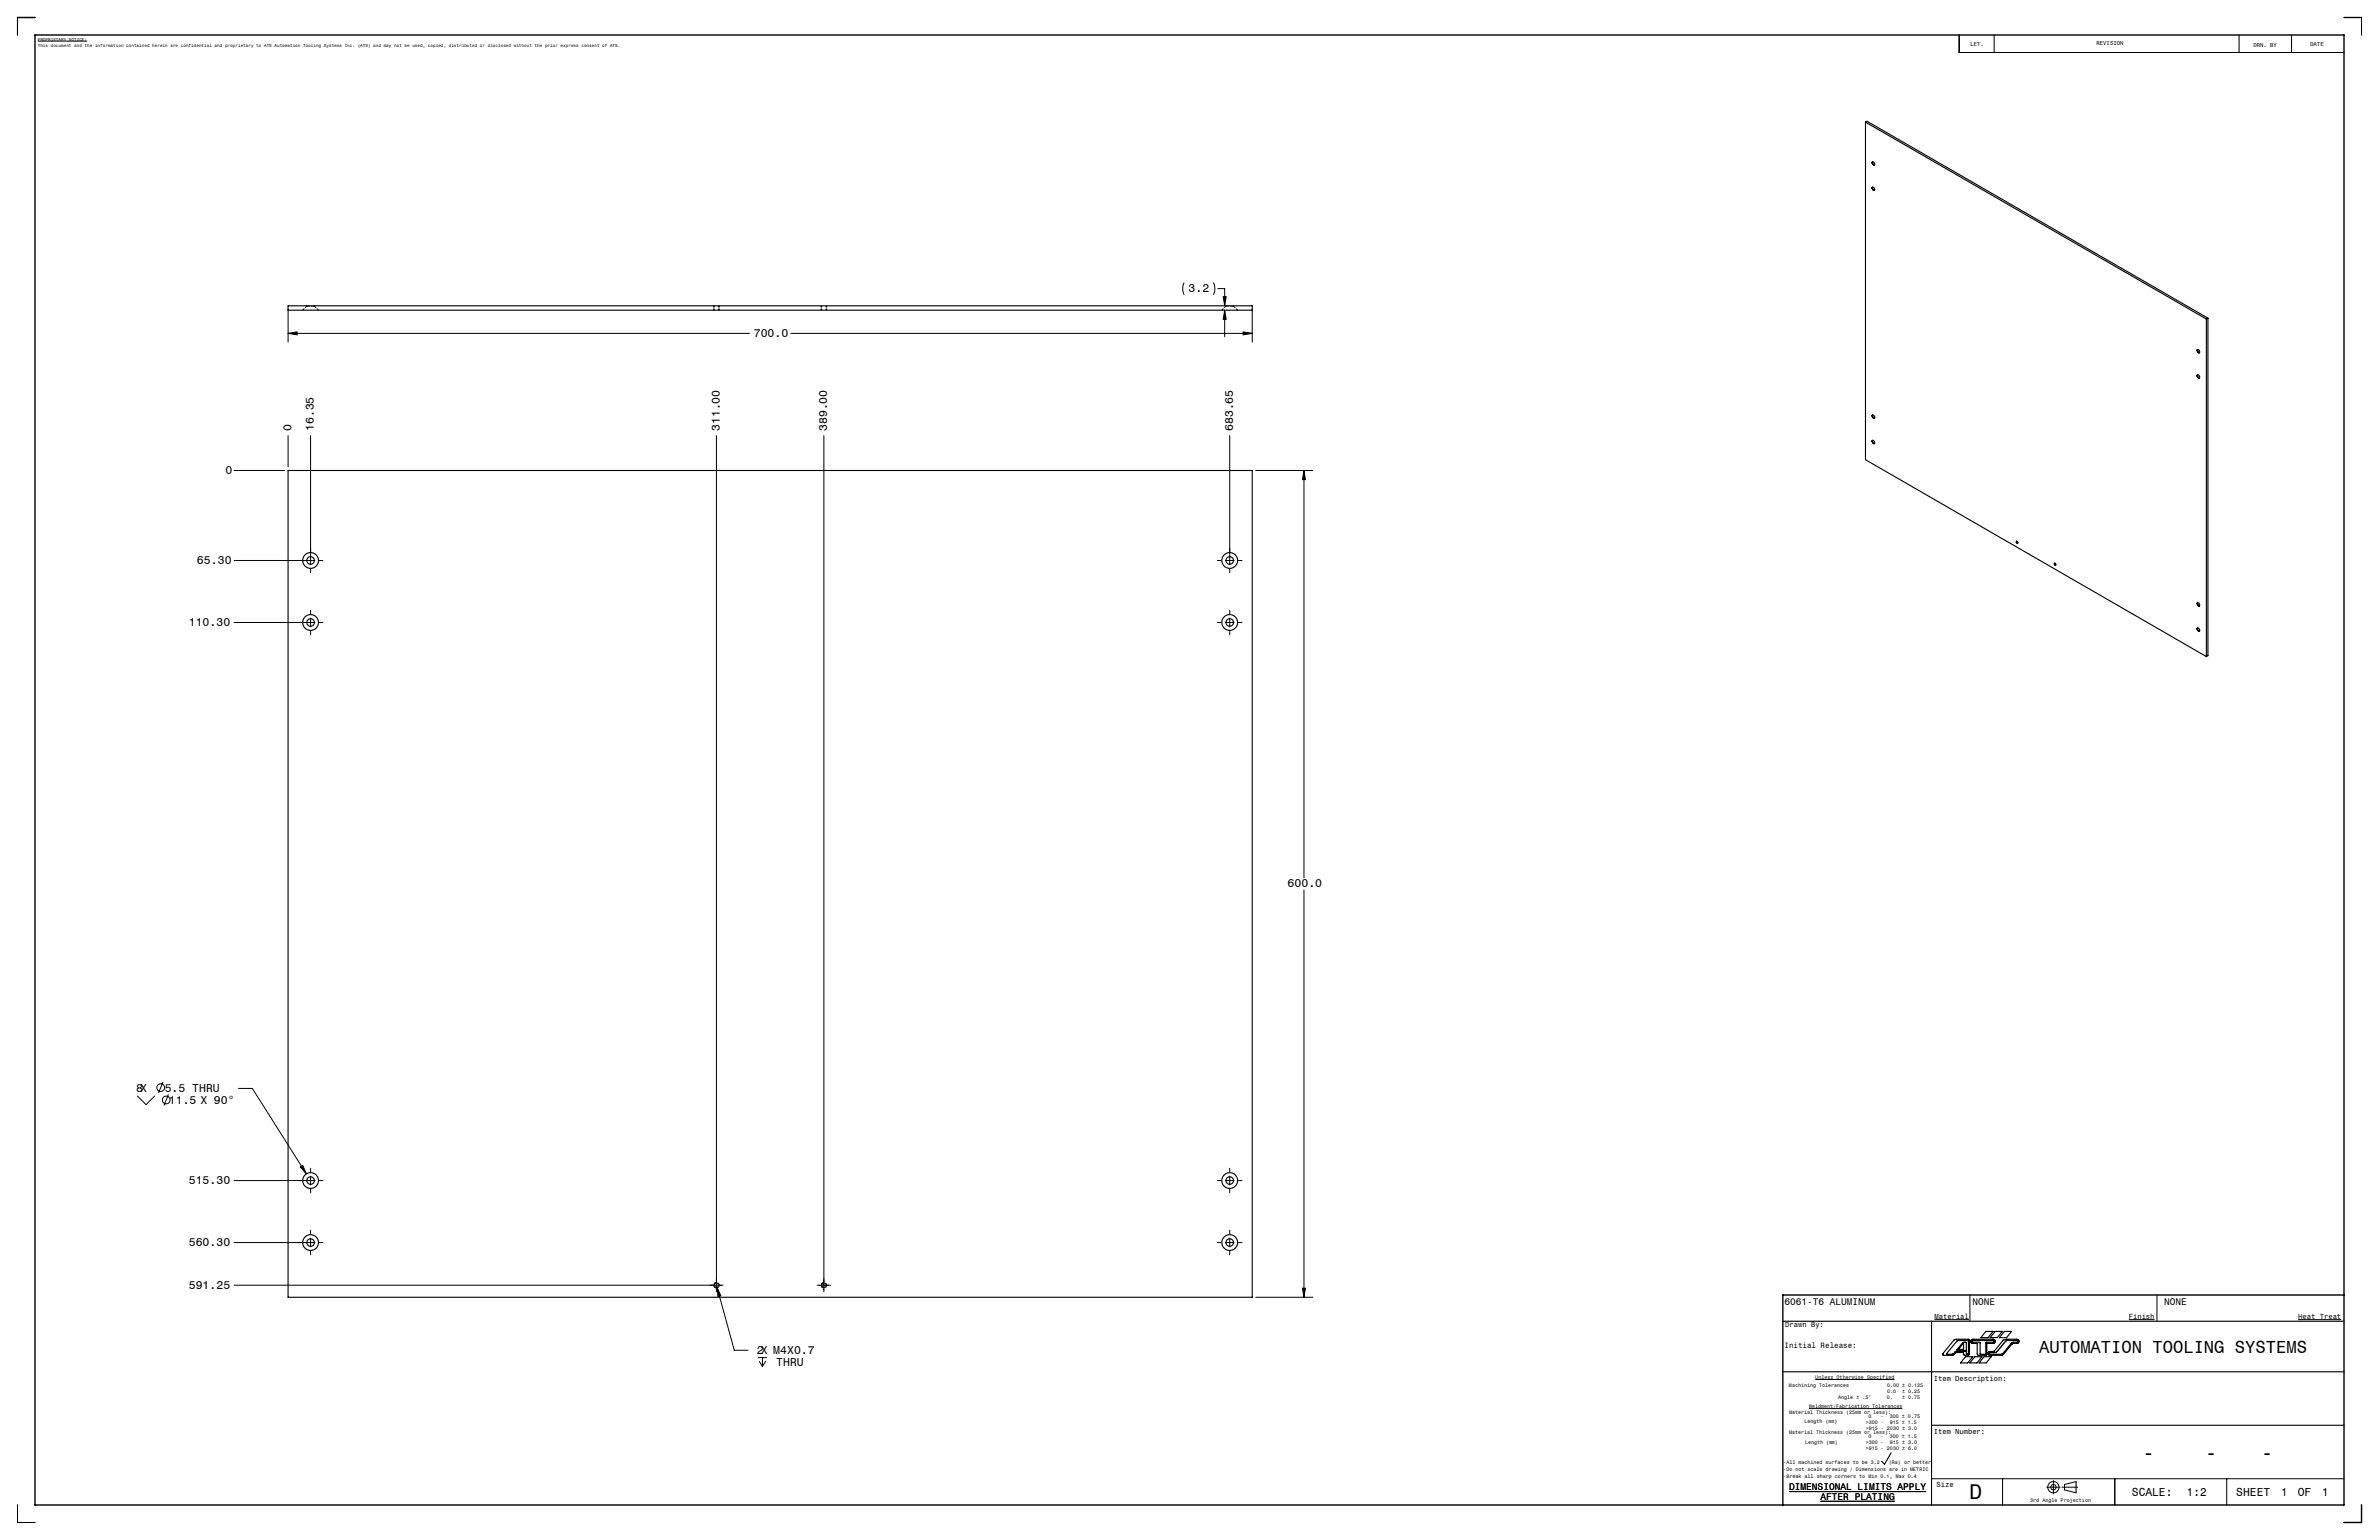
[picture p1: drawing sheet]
<svg xmlns="http://www.w3.org/2000/svg" width="864mm" height="559mm" viewBox="0 0 864 559" stroke-linecap="round" stroke-linejoin="round" font-family="sans-serif">
<defs><g id="words">
<g font-size="7.8">
<text x="777.6" y="529.7">-</text>
<text x="800.4" y="529.7">-</text>
<text x="820.8" y="529.7">-</text>
<text x="715" y="544.1">D</text>
</g>
<text font-size="6.3" x="740.2" y="490.9">AUTOMATION TOOLING SYSTEMS</text>
<g font-size="4.2">
<text x="431.5" y="106">3.2</text>
<text x="273.6" y="122.2">700.0</text>
<text x="105.8" y="156.5" transform="rotate(-90 105.8 156.5)">0</text>
<text x="114" y="156.5" transform="rotate(-90 114 156.5)">16.35</text>
<text x="261.3" y="156.5" transform="rotate(-90 261.3 156.5)">311.00</text>
<text x="300.3" y="156.5" transform="rotate(-90 300.3 156.5)">389.00</text>
<text x="447.6" y="156.5" transform="rotate(-90 447.6 156.5)">683.65</text>
<text x="81.9" y="172">0</text>
<text x="71.5" y="204.6">65.30</text>
<text x="68.5" y="227.1">110.30</text>
<text x="467.4" y="322">600.0</text>
<text x="49.4" y="396.2">8X</text>
<text x="59.8" y="396.2">5.5 THRU</text>
<text x="61.3" y="400.6">11.5 X 90°</text>
<text x="68.5" y="429.6">515.30</text>
<text x="68.5" y="452.1">560.30</text>
<text x="68.5" y="467.6">591.25</text>
<text x="274.7" y="491.2">2X M4X0.7</text>
<text x="281.8" y="495.6">THRU</text>
<text x="773.9" y="542.7">SCALE:</text>
<text x="793.9" y="542.7">1:2</text>
<text x="811.8" y="542.7">SHEET</text>
<text x="828.1" y="542.7">1</text>
<text x="834.1" y="542.7">OF</text>
<text x="842.9" y="542.7">1</text>
</g>
<g font-size="3.5">
<text x="647.8" y="473.5">6061-T6 ALUMINUM</text>
<text x="716" y="473.5">NONE</text>
<text x="785.7" y="473.5">NONE</text>
<text x="649.5" y="540.8">DIMENSIONAL LIMITS APPLY</text>
<text x="660.8" y="544.3">AFTER PLATING</text>
</g>
<text font-size="2.8" x="647.8" y="489.1">Initial Release:</text>
<g font-size="2.7">
<text x="702.2" y="478.5">Material</text>
<text x="772.8" y="478.5">Finish</text>
<text x="834.2" y="478.5">Heat Treat</text>
<text x="648.1" y="481.6">Drawn By:</text>
<text x="702" y="500.9">Item Description:</text>
<text x="702" y="520.5">Item Number:</text>
<text x="702.9" y="539.5">Size</text>
</g>
<g font-size="2.1">
<text x="715.4" y="16.6">LET.</text>
<text x="761.1" y="16.5">REVISION</text>
<text x="818" y="17">DRN. BY</text>
<text x="838.6" y="16.8">DATE</text>
</g>
<g font-size="1.9">
<text x="649.4" y="503.3">Machining Tolerances</text>
<text x="659" y="500.3">Unless Otherwise Specified</text>
<text x="685.1" y="503.3">0.00 ± 0.125</text>
<text x="667.3" y="507.7">Angle ± .5°</text>
<text x="685" y="507.8">0.</text>
<text x="685" y="505.6">0.0</text>
<text x="690.5" y="507.8">± 0.75</text>
<text x="690.5" y="505.6">± 0.25</text>
<text x="649.4" y="513">Material Thickness (25mm or less):</text>
<text x="656.7" y="510.9">Weldment/Fabrication Tolerances</text>
<text x="678.3" y="514.5">0</text>
<text x="682.7" y="514.5">-</text>
<text x="686" y="514.5">300 ± 0.75</text>
<text x="649.4" y="520.5">Material Thickness (25mm or less):</text>
<text x="655.1" y="516.3">Length (mm)</text>
<text x="677.3" y="516.8">&gt;300 -</text>
<text x="677.3" y="518.9">&gt;915 - 2030 ± 3.0</text>
<text x="678.3" y="521.9">0</text>
<text x="682.7" y="521.9">-</text>
<text x="686" y="521.9">300 ± 1.5</text>
<text x="686" y="516.8">915 ± 1.5</text>
<text x="655.3" y="524.1">Length (mm)</text>
<text x="677.3" y="524">&gt;300 -</text>
<text x="677.3" y="526.1">&gt;915 - 2030 ± 6.0</text>
<text x="686.1" y="524">915 ± 3.0</text>
<text x="647.4" y="531.3">-All machined surfaces to be 3.2</text>
<text x="647.4" y="533.7">-Do not scale drawing / Dimensions are in METRIC</text>
<text x="685.7" y="531.3">(Ra) or better</text>
<text x="647.4" y="536.2">-Break all sharp corners to Min 0.1, Max 0.4</text>
<text x="737" y="545">3rd Angle Projection</text>
</g>
<g font-size="1.6">
<text x="13.7" y="14.7">PROPRIETARY NOTICE:</text>
<text x="13.7" y="16.9">This document and the information contained herein are confidential and proprietary to ATS Automation Tooling Systems Inc. (ATS) and may not be used, copied, distributed or disclosed without the prior express consent of ATS.</text>
</g>
</g></defs>
<g fill="none" stroke="#000" stroke-width=".36">
<path d="M12.7 6.4h-6.3v6.3M13.7 14.9h18M711.2 12.7v6.3h139.7M723.9 12.7v6.3M812.8 12.7v6.3M831.9 12.7v6.3M850.9 6.4h6.4v6.3M104.6 112.2v11.9M429.9 102.5l-.6 2.2 .6 2.3M440.5 102.5l.5 2.2-.5 2.3M442.1 104.7h2.5v6.3M444 107.7h1.1l-.5 3.3z"/>
<path d="M444.6 112.6v9.6M444.6 112.6l.5 3.3h-1.1zM454.6 112.2v11.9M104.6 121l3.3-.6v1.1zM104.6 121h167.4M287.1 121h167.5M451.3 120.4l3.3 .6-3.3 .5zM104.6 158.1v11.4M112.7 158.1v46.9M260.1 158.1v310.7M299.1 158.1v310.7M446.4 158.1v46.9"/>
<path d="M85 170.7h18.3M455.8 170.7h20.7M473.4 170.7l.5 3.3h-1.1zM473.4 170.7v147.8M112.7 206.5v1.3M114.3 203.4h-29.3M115.9 203.4h1.3M441.9 203.4h1.3M444.8 203.4h3.2M446.4 206.5v1.3M449.6 203.4h1.3M112.7 221.4v1.3"/>
<path d="M112.7 224.3v3.2M112.7 229v1.3M114.3 225.9h-29.3M115.9 225.9h1.3M441.9 225.9h1.3M444.8 225.9h3.2M446.4 221.4v1.3M446.4 224.3v3.2M446.4 229v1.3M449.6 225.9h1.3M473.4 323v147.7M49.8 397.6l3.2 3.2 3.2-3.2"/>
<path d="M59.1 392.6l-1.6 4.1M61.1 397.1l-1.6 4M86.6 394.9h5l19.6 31M109 423.4l.9-.5 1.3 3zM112.7 423.9v1.3M112.7 426.8v3.2M112.7 431.5v1.3M114.3 428.4h-29.3M115.9 428.4h1.3M441.9 428.4h1.3M444.8 428.4h3.2M446.4 423.9v1.3"/>
<path d="M446.4 426.8v3.2M446.4 431.5v1.3M449.6 428.4h1.3M85 450.9h29.3M112.7 446.4v1.3M112.7 449.3v3.2M112.7 454v1.3M115.9 450.9h1.3M441.9 450.9h1.3M444.8 450.9h3.2M446.4 446.4v1.3M446.4 449.3v3.2"/>
<path d="M446.4 454v1.3M449.6 450.9h1.3M260.3 467.1l1.4 3.1-1.1 .3zM260.3 467.1l6.3 22.8h5M262.5 466.3h-177.5M296.7 466.3h4.8M455.8 470.7h20.7M472.8 467.4h1.1l-.5 3.3zM702.2 478.8h12.5M715.1 469.9v9.5M772.8 478.8h9.3M783 469.9v9.5"/>
<path d="M834.2 478.8h15.7M275.2 492.6h3.2M275.6 493.9l1.2 1.9M276.8 492.6v3.2M278 493.9l-1.2 1.9M656.7 511.1h33.9M659 500.6h28.7M701.2 536.6h149.7M727 536.6v9.5M743 539.6h4.8M745.4 537.2v4.8M748.5 539.6h5.7"/>
<path d="M753.6 537.6l-4.2 1.1v1.9l4.2 1.1M767.7 536.6v9.5M808.3 536.6v9.5M6.4 546.1v6.3h6.3M857.3 546.1v6.3h-6.4"/>
<circle cx="58.3" cy="394.6" r="1.4"/>
<circle cx="60.3" cy="399.1" r="1.4"/>
<circle cx="745.4" cy="539.6" r="2.04"/>
<circle cx="745.4" cy="539.6" r=".98"/>
</g>
<path d="M649.5 541.2h49.7M660.8 544.8h27" fill="none" stroke="#000" stroke-width=".38"/>
<path d="M732.5 197v.1a.41 .41 0 0 1-.6-.2 .41 .41 0 0 1 .3-.5l.3 .6M746.3 204.9v.2a.41 .41 0 0 1-.6-.2 .41 .41 0 0 1 .3-.6l.3 .6" fill="none" stroke="#000" stroke-width=".36" stroke-dasharray="1.3 .6" stroke-dashoffset=".3" stroke-linecap="butt"/>
<path d="M261.1 466.3a1 1 0 0 0-1.5-.8 1 1 0 0 0-.1 1.7 1 1 0 0 0 1.6-.7v-.2M300.1 466.3a1 1 0 0 0-1.5-.8 1 1 0 0 0-.1 1.7 1 1 0 0 0 1.6-.7v-.2" fill="none" stroke="#000" stroke-width=".36" stroke-dasharray="1.3 .6" stroke-dashoffset=".4" stroke-linecap="butt"/>
<path d="M259.1 111v1.6M259.2 111v1.6M260.9 112.6v-1.6M261.1 112.6v-1.6M298.1 111v1.6M298.2 111v1.6M299.9 112.6v-1.6M300.1 112.6v-1.6" fill="none" stroke="#000" stroke-width=".36" stroke-dasharray="1.3 .6" stroke-dashoffset=".8"/>
<g fill="none" stroke="#000" stroke-width=".41">
<path d="M12.7 6.3h-6.4v6.4M677.2 44.3l123.7 71.5M677.2 44.3v122.5l123.7 71.4M677.2 44.3l.6-.3 123.7 71.4M679.7 58.8l.6 1.1M679.7 58.7a.66 .66 0 0 1 .8 .4 .66 .66 0 0 1-.3 .8l-.5-.4zM679.8 58.7a.81 .81 0 0 0 .6 1.2M679.7 68l.6 1.1M679.7 67.9a.66 .66 0 0 1 .8 .4 .66 .66 0 0 1-.3 .8l-.5-.4zM679.8 67.9a.81 .81 0 0 0 .6 1.2M104.6 111h350v1.6h-350zM800.9 115.8v122.4"/>
<path d="M801.5 115.4l-.6 .4M801.5 115.4v122.5l-.6 .3M797.6 126.9l.7 1.1M797.6 136.1l.7 1.1M797.7 136a.66 .66 0 0 1 .7 .4 .66 .66 0 0 1-.2 .8l-.6-.6zM797.7 126.8a.66 .66 0 0 1 .7 .4 .66 .66 0 0 1-.2 .8l-.6-.6zM797.7 126.8a.81 .81 0 0 0 .7 1.2M797.7 136a.81 .81 0 0 0 .7 1.2M679.7 150.7l.6 1.1M679.7 159.9l.6 1.1M679.7 150.6a.66 .66 0 0 1 .8 .4 .66 .66 0 0 1-.3 .8l-.5-.4zM679.7 159.8a.66 .66 0 0 1 .8 .4 .66 .66 0 0 1-.3 .8l-.5-.5z"/>
<path d="M679.8 150.6a.81 .81 0 0 0 .6 1.2M679.8 159.8a.81 .81 0 0 0 .6 1.2M104.6 170.7h350v300h-350zM732 196.4l.4 .2v.5l-.4-.2zM745.8 204.4l.4 .2v.5l-.4-.3zM797.6 218.8l.7 1.1M797.7 218.7a.66 .66 0 0 1 .7 .4 .66 .66 0 0 1-.2 .8l-.6-.7zM797.7 218.7a.81 .81 0 0 0 .7 1.2M797.6 228l.7 1.1M797.7 227.9a.66 .66 0 0 1 .7 .4 .66 .66 0 0 1-.2 .8l-.6-.7zM797.7 227.9a.81 .81 0 0 0 .7 1.2M647.2 479.4h203.7"/>
<path d="M701.2 479.4v66.7M647.2 497.8h203.7M709.4 486.2l.7-.3 4.7 .2 .1 5-.3 .7-1.7-.1-.1-.8-.3-.1h-2.4l-1.4 1-3.4-.1v-.6zM710.4 486.6l.6-.2 3.5 .1v4.8h-.6l-.1-.9h-3.8l-1.3 1-2.1-.1zM712.4 487.3l.6-.3 .7 .1 .1 2.9-3.4-.1zM712.4 487.8l.4-.1v1.8l-1.7 .1zM713.5 492.3h2.6l-1.8 2.2h-2.6zM715.7 486.1l7.7-.2a.77 .77 0 0 1 .9 .8 .77 .77 0 0 1-.9 .8l-2.2 .1v4.1l-3 .1-.5-.6v-3.6l-2-.3-.3-.5zM715.9 486.5l7.6-.1 .3 .4-.2 .2-2.7 .1v4.1l-1.9 .2-.2-4.3-2.8-.1zM716.9 492.3h2.6l-1.8 2.2h-2.6zM720.2 492.3h2.6l-1.8 2.2h-2.6zM720.9 483.1h2.6l-1.8 2.3h-2.6z"/>
<path d="M721.8 490.6l2.1-.3 3.6-4.2 4.6-.2 .8 .7-.4 .8-2.1 .3-3.4 4h-4.9l-.4-.5zM724.2 483.1h2.6l-1.8 2.3h-2.6zM725 490.3l-.7 .5M727.6 483.1h2.6l-1.8 2.3h-2.6zM728 486.7l.7-.3h3.5l.3 .4-.2 .2-1.9 .1-3.6 4.2-4.4 .1-.3-.2 .3-.4M701.2 517.2h149.7M686.5 527.1l-2.4 4.2-1.1-1.1M753.6 537.6v4.1M767.7 536.6v9.5"/>
<circle cx="112.7" cy="203.4" r="2.88"/>
<circle cx="112.7" cy="203.4" r="1.38"/>
<circle cx="446.4" cy="203.4" r="1.38"/>
<circle cx="446.4" cy="203.4" r="2.88"/>
<circle cx="112.7" cy="225.9" r="2.87"/>
<circle cx="112.7" cy="225.9" r="1.37"/>
<circle cx="446.4" cy="225.9" r="1.38"/>
<circle cx="446.4" cy="225.9" r="2.88"/>
<circle cx="112.7" cy="428.4" r="2.88"/>
<circle cx="112.7" cy="428.4" r="1.37"/>
<circle cx="446.4" cy="428.4" r="2.88"/>
<circle cx="446.4" cy="428.4" r="1.38"/>
<circle cx="112.7" cy="450.9" r="2.87"/>
<circle cx="112.7" cy="450.9" r="1.37"/>
<circle cx="446.4" cy="450.9" r="1.38"/>
<circle cx="446.4" cy="450.9" r="2.88"/>
<circle cx="260.1" cy="466.3" r=".82"/>
<circle cx="299.1" cy="466.3" r=".82"/>
</g>
<path d="M6.4 6.4h6.3M12.7 12.7h838.2v533.4h-838.2zM850.9 6.4h6.4M850.9 469.9h-203.7v76.2M722.4 490.8h1.9M728 486.7l-3 3.6M857.3 546.1v6.3h-6.4" fill="none" stroke="#000" stroke-width=".51"/>
<path d="M473.4 170.7l.5 3.3h-1.1zM472.8 467.4h1.1l-.5 3.3zM109 423.4l2.2 2.5-1.3-3zM260.3 467.1l.3 3.4 1.1-.3zM104.6 121l3.3-.6v1.1zM451.3 120.4l3.3 .6-3.3 .5zM444 107.7h1.1l-.5 3.3zM444.6 112.6l.5 3.3h-1.1z" fill="#000"/>
<path d="M114.1 111.1h-2.7M447.8 111.1h-2.8" fill="none" stroke="#000" stroke-width=".36" stroke-dasharray="1.3 .6" stroke-dashoffset=".2"/>
<path d="M111.4 111.1l-1.5 1.5M115.6 112.6l-1.5-1.5M445 111.1l-1.5 1.5M449.3 112.6l-1.5-1.5" fill="none" stroke="#000" stroke-width=".36" stroke-dasharray="1.3 .6" stroke-dashoffset=".5"/>
<path d="M111.4 111v.1M114.1 111.1v-.1M445 111v.1M447.8 111.1v-.1" fill="none" stroke="#000" stroke-width=".36" stroke-dasharray="1.3 .6"/>
<use href="#words"/>
</svg>
